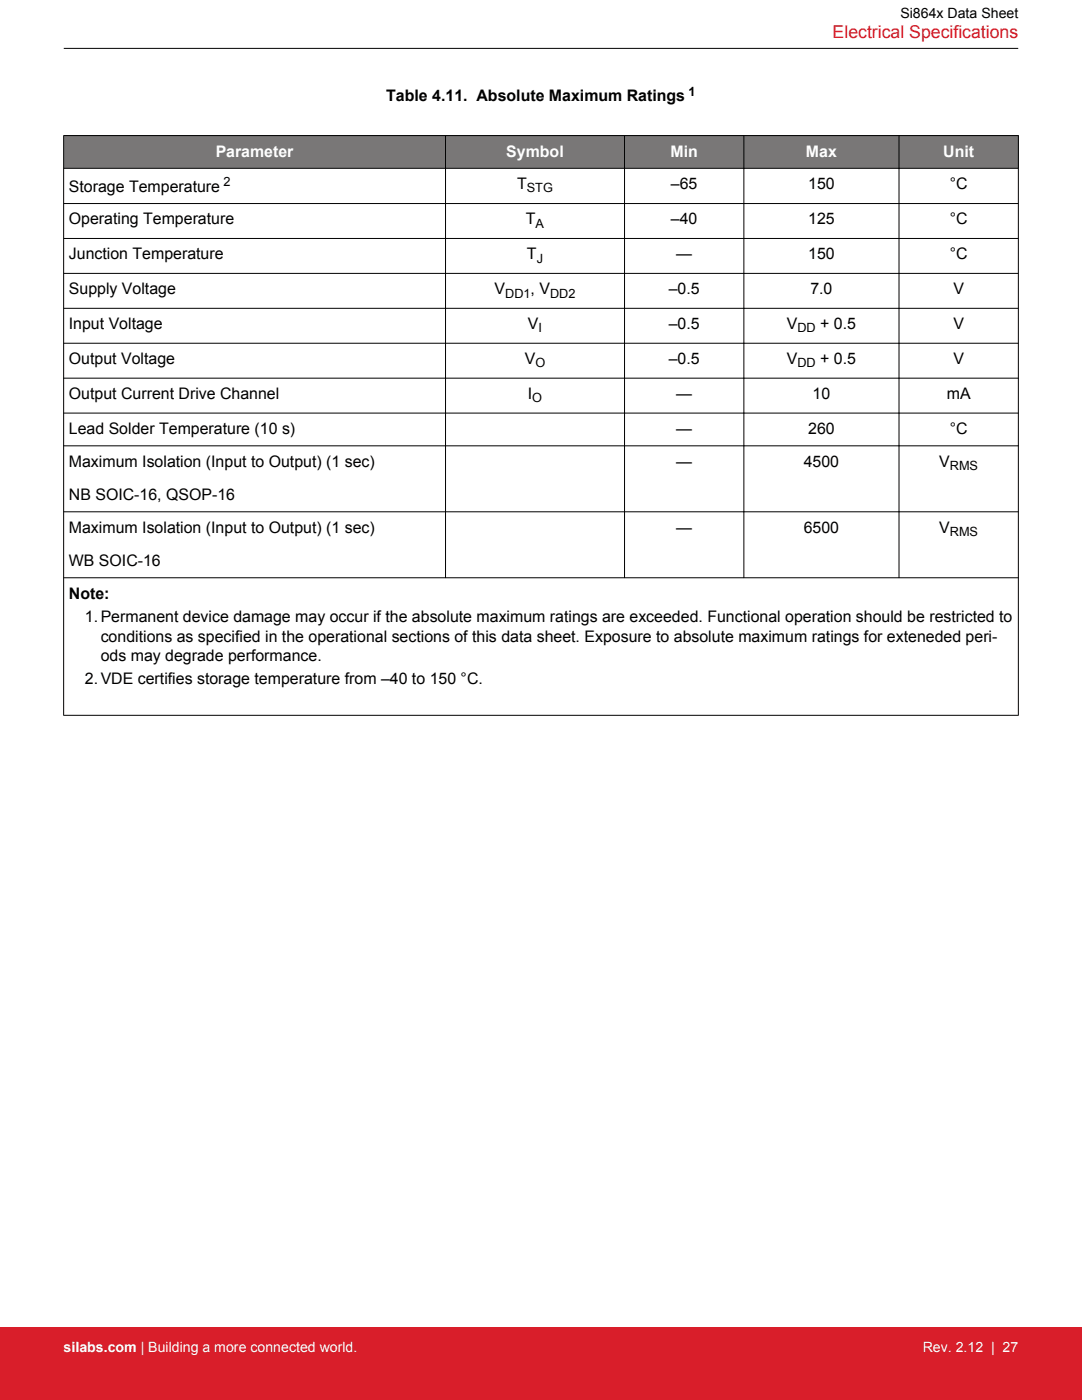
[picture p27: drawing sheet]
<svg xmlns="http://www.w3.org/2000/svg" width="216mm" height="279mm" viewBox="0 0 216 279" stroke-linecap="round" stroke-linejoin="round" font-family="sans-serif">
<defs><g id="words">
<text font-size="3.5" fill="#d91e2a" x="166.1" y="7.5">Electrical Specifications</text>
<g font-size="3.2">
<text x="77.1" y="20.2">Table 4.11. Absolute Maximum Ratings</text>
<text x="13.7" y="38.3">Storage Temperature</text>
<text x="103.2" y="37.8">T</text>
<text x="133.9" y="37.8">–65</text>
<text x="161.3" y="37.8">150</text>
<text x="189.5" y="37.8">°C</text>
<text x="13.7" y="44.8">Operating Temperature</text>
<text x="104.9" y="44.8">T</text>
<text x="133.9" y="44.8">–40</text>
<text x="161.3" y="44.8">125</text>
<text x="189.5" y="44.8">°C</text>
<text x="13.7" y="51.8">Junction Temperature</text>
<text x="105.2" y="51.8">T</text>
<text x="134.9" y="51.8">—</text>
<text x="161.3" y="51.8">150</text>
<text x="189.5" y="51.8">°C</text>
<text x="13.7" y="58.7">Supply Voltage</text>
<text x="98.7" y="58.7">V</text>
<text x="105.9" y="58.7">, V</text>
<text x="133.4" y="58.7">–0.5</text>
<text x="161.7" y="58.7">7.0</text>
<text x="190.2" y="58.7">V</text>
<text x="13.7" y="65.7">Input Voltage</text>
<text x="105.3" y="65.7">V</text>
<text x="133.4" y="65.7">–0.5</text>
<text x="157" y="65.7">V</text>
<text x="163.7" y="65.7">+ 0.5</text>
<text x="190.2" y="65.7">V</text>
<text x="13.7" y="72.7">Output Voltage</text>
<text x="104.7" y="72.7">V</text>
<text x="133.4" y="72.7">–0.5</text>
<text x="157" y="72.7">V</text>
<text x="163.7" y="72.7">+ 0.5</text>
<text x="190.2" y="72.7">V</text>
<text x="13.7" y="79.7">Output Current Drive Channel</text>
<text x="105.3" y="79.7">I</text>
<text x="134.9" y="79.7">—</text>
<text x="162.1" y="79.7">10</text>
<text x="188.9" y="79.7">mA</text>
<text x="13.7" y="86.6">Lead Solder Temperature (10 s)</text>
<text x="134.9" y="86.6">—</text>
<text x="161.3" y="86.6">260</text>
<text x="189.5" y="86.6">°C</text>
<text x="13.7" y="93.2">Maximum Isolation (Input to Output) (1 sec)</text>
<text x="134.9" y="93.2">—</text>
<text x="160.4" y="93.2">4500</text>
<text x="187.4" y="93.2">V</text>
<text x="13.7" y="99.8">NB SOIC-16, QSOP-16</text>
<text x="13.7" y="106.3">Maximum Isolation (Input to Output) (1 sec)</text>
<text x="134.9" y="106.3">—</text>
<text x="160.4" y="106.3">6500</text>
<text x="187.4" y="106.3">V</text>
<text x="13.7" y="113">WB SOIC-16</text>
<text x="13.7" y="119.5">Note:</text>
<text x="16.9" y="124.2">1.Permanent device damage may occur if the absolute maximum ratings are exceeded. Functional operation should be restricted to</text>
<text x="20.1" y="128">conditions as specified in the operational sections of this data sheet. Exposure to absolute maximum ratings for exteneded peri-</text>
<text x="20.1" y="131.9">ods may degrade performance.</text>
<text x="16.9" y="136.6">2.VDE certifies storage temperature from –40 to 150 °C.</text>
</g>
<g font-size="3.2" fill="#fff">
<text x="43" y="31.2">Parameter</text>
<text x="101" y="31.2">Symbol</text>
<text x="133.8" y="31.2">Min</text>
<text x="160.8" y="31.2">Max</text>
<text x="188.2" y="31.2">Unit</text>
</g>
<text font-size="2.8" x="179.7" y="3.5">Si864x Data Sheet</text>
<g font-size="2.8" fill="#fff">
<text x="12.7" y="269.9">silabs.com | Building a more connected world.</text>
<text x="184.1" y="269.9">Rev. 2.12 | 27</text>
</g>
<g font-size="2.5">
<text x="137.4" y="19.2">1</text>
<text x="44.6" y="37.2">2</text>
<text x="105.1" y="38.4">STG</text>
<text x="106.9" y="45.4">A</text>
<text x="107.1" y="52.4">J</text>
<text x="100.8" y="59.4">DD1</text>
<text x="109.8" y="59.4">DD2</text>
<text x="107.5" y="66.3">I</text>
<text x="159.1" y="66.3">DD</text>
<text x="106.8" y="73.3">O</text>
<text x="159.1" y="73.3">DD</text>
<text x="106.2" y="80.3">O</text>
<text x="189.5" y="93.8">RMS</text>
<text x="189.5" y="107">RMS</text>
</g>
</g></defs>
<g fill="#797777">
<path d="M12.7 27.1h190.5v6.5h-190.5z" fill-rule="evenodd"/>
<path d="M12.7 27.1h190.5v6.5h-190.5z" fill-rule="evenodd"/>
</g>
<g fill="none" stroke="#000" stroke-width=".2">
<path d="M12.7 9.7h190.5M12.7 27.1h190.5M12.7 33.6h190.5M12.7 27v115.8M88.9 27v88.3M124.6 27v88.3M148.4 27v88.3M179.4 27v88.3M203.2 27v115.8M12.7 40.6h190.5M12.7 47.6h190.5M12.7 54.6h190.5"/>
<path d="M12.7 61.5h190.5M12.7 68.5h190.5M12.7 75.5h190.5M12.7 82.4h190.5M12.7 89h190.5M12.7 102.1h190.5M12.7 115.3h190.5M12.7 142.8h190.5"/>
</g>
<path d="M0 264.9h215.9v14.5h-215.9z" fill="#d91e2a"/>
<use href="#words"/>
</svg>
